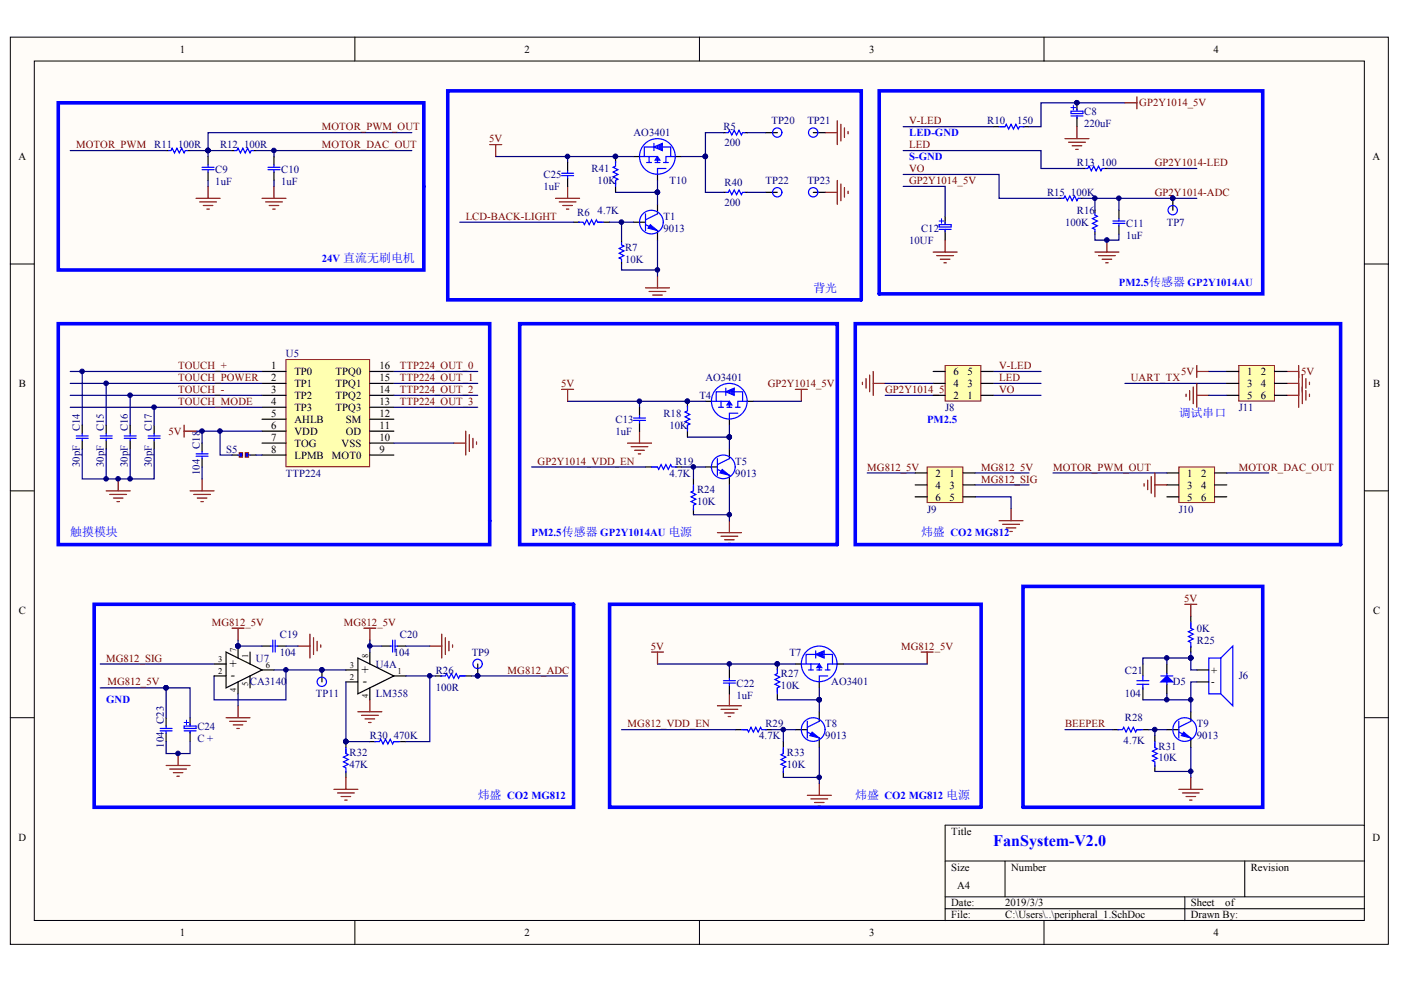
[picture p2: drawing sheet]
<svg xmlns="http://www.w3.org/2000/svg" width="287mm" height="202mm" viewBox="0 0 287 202" stroke-linecap="round" stroke-linejoin="round" font-family="sans-serif">
<defs><g id="words">
<text font-size="3.3" fill="#00f" x="203.3" y="173.2">FanSystem-V2.0</text>
<g font-size="2.7">
<text x="47" y="136.9">+</text>
<text x="47.2" y="139.1">-</text>
<text x="74" y="138.1">+</text>
<text x="74.3" y="140.3">-</text>
</g>
<g font-size="2.4" fill="#00f">
<text x="166.5" y="59.7">背光</text>
<text x="241.3" y="85.4">调试串口</text>
<text x="14.4" y="109.8">触摸模块</text>
<text x="188.6" y="109.8">炜盛 CO2 MG812</text>
<text x="97.8" y="163.6">炜盛 CO2 MG812</text>
<text x="175.1" y="163.6">炜盛 CO2 MG812 电源</text>
</g>
<g font-size="2.2">
<text x="36.8" y="10.8">1</text>
<text x="107.4" y="10.8">2</text>
<text x="177.9" y="10.8">3</text>
<text x="248.5" y="10.8">4</text>
<text x="3.8" y="32.8">A</text>
<text x="281" y="32.8">A</text>
<text x="55.5" y="75.6">1</text>
<text x="60.3" y="76.8">TP0</text>
<text x="68.7" y="76.8">TPQ0</text>
<text x="77.7" y="75.6">16</text>
<text x="195.2" y="76.8">6</text>
<text x="198" y="76.8">5</text>
<text x="255.3" y="76.8">1</text>
<text x="258.1" y="76.8">2</text>
<text x="3.8" y="79.3">B</text>
<text x="55.5" y="78">2</text>
<text x="55.5" y="80.5">3</text>
<text x="55.5" y="82.9">4</text>
<text x="60.3" y="79.3">TP1</text>
<text x="60.3" y="81.7">TP2</text>
<text x="68.7" y="81.7">TPQ2</text>
<text x="68.7" y="79.3">TPQ1</text>
<text x="77.7" y="82.9">13</text>
<text x="77.7" y="80.5">14</text>
<text x="77.7" y="78">15</text>
<text x="195.2" y="81.7">2</text>
<text x="195.2" y="79.3">4</text>
<text x="198" y="81.7">1</text>
<text x="198" y="79.3">3</text>
<text x="255.3" y="79.3">3</text>
<text x="255.3" y="81.7">5</text>
<text x="258.1" y="79.3">4</text>
<text x="258.1" y="81.7">6</text>
<text x="281.1" y="79.3">B</text>
<text x="55.5" y="85.4">5</text>
<text x="55.5" y="87.8">6</text>
<text x="60.3" y="84.2">TP3</text>
<text x="60.3" y="86.6">AHLB</text>
<text x="60.3" y="89">VDD</text>
<text x="68.7" y="84.2">TPQ3</text>
<text x="70.8" y="89">OD</text>
<text x="70.8" y="86.6">SM</text>
<text x="77.7" y="87.8">11</text>
<text x="77.7" y="85.4">12</text>
<text x="55.5" y="90.3">7</text>
<text x="55.5" y="92.7">8</text>
<text x="60.3" y="91.5">TOG</text>
<text x="60.3" y="93.9">LPMB</text>
<text x="68" y="93.9">MOT0</text>
<text x="69.9" y="91.5">VSS</text>
<text x="77.7" y="92.7">9</text>
<text x="77.7" y="90.3">10</text>
<text x="191.5" y="97.6">2</text>
<text x="191.5" y="100.1">4</text>
<text x="194.4" y="97.6">1</text>
<text x="194.4" y="100.1">3</text>
<text x="243" y="97.6">1</text>
<text x="243" y="100.1">3</text>
<text x="245.9" y="97.6">2</text>
<text x="245.9" y="100.1">4</text>
<text x="191.5" y="102.5">6</text>
<text x="194.4" y="102.5">5</text>
<text x="243" y="102.5">5</text>
<text x="245.9" y="102.5">6</text>
<text x="3.8" y="125.7">C</text>
<text x="281.1" y="125.7">C</text>
<text x="247.9" y="137.9">+</text>
<text x="247.9" y="140.4">-</text>
<text x="3.8" y="172.2">D</text>
<text x="194.7" y="171">Title</text>
<text x="281" y="172.2">D</text>
<text x="194.7" y="178.3">Size</text>
<text x="207" y="178.3">Number</text>
<text x="256.1" y="178.3">Revision</text>
<text x="194.7" y="185.6">Date:</text>
<text x="195.9" y="182">A4</text>
<text x="205.8" y="185.6">2019/3/3</text>
<text x="243.8" y="185.6">Sheet</text>
<text x="250.8" y="185.6">of</text>
<text x="36.8" y="191.8">1</text>
<text x="107.4" y="191.8">2</text>
<text x="177.9" y="191.8">3</text>
<text x="194.7" y="188.1">File:</text>
<text x="205.8" y="188.1">C:\Users\..\peripheral_1.SchDoc</text>
<text x="243.8" y="188.1">Drawn By:</text>
<text x="248.5" y="191.8">4</text>
</g>
<g font-size="2.2" fill="#000080">
<text x="222" y="23.5">C8</text>
<text x="129.7" y="27.9">AO3401</text>
<text x="148.1" y="26.7">R5</text>
<text x="148.3" y="29.9">200</text>
<text x="157.9" y="25.5">TP20</text>
<text x="165.3" y="25.5">TP21</text>
<text x="202.1" y="25.5">R10</text>
<text x="208.2" y="25.5">150</text>
<text x="222" y="26">220uF</text>
<text x="31.6" y="30.4">R11</text>
<text x="36.5" y="30.4">100R</text>
<text x="44.1" y="35.5">C9</text>
<text x="45.1" y="30.4">R12</text>
<text x="50" y="30.4">100R</text>
<text x="57.6" y="35.5">C10</text>
<text x="121.1" y="35.3">R41</text>
<text x="220.5" y="34">R13</text>
<text x="225.4" y="34">100</text>
<text x="44.1" y="37.9">1uF</text>
<text x="57.6" y="37.9">1uF</text>
<text x="111.3" y="36.5">C25</text>
<text x="111.3" y="38.9">1uF</text>
<text x="122.3" y="37.7">10K</text>
<text x="137.1" y="37.7">T10</text>
<text x="148.3" y="38.2">R40</text>
<text x="156.7" y="37.7">TP22</text>
<text x="165.3" y="37.7">TP23</text>
<text x="214.3" y="40.2">R15</text>
<text x="219.2" y="40.2">100K</text>
<text x="118.2" y="44.3">R6</text>
<text x="122.3" y="43.8">4.7K</text>
<text x="135.8" y="45">T1</text>
<text x="135.8" y="47.5">9013</text>
<text x="148.3" y="42.1">200</text>
<text x="188.6" y="47.5">C12</text>
<text x="218" y="46.2">100K</text>
<text x="220.5" y="43.8">R16</text>
<text x="230.5" y="46.5">C11</text>
<text x="238.9" y="46.2">TP7</text>
<text x="128" y="51.4">R7</text>
<text x="128" y="53.8">10K</text>
<text x="186.1" y="49.9">10UF</text>
<text x="230.5" y="48.9">1uF</text>
<text x="58.5" y="73.2">U5</text>
<text x="143.2" y="81.7">T4</text>
<text x="144.4" y="78">AO3401</text>
<text x="16.4" y="88.3" transform="rotate(-90 16.4 88.3)">C14</text>
<text x="21.3" y="88.3" transform="rotate(-90 21.3 88.3)">C15</text>
<text x="26.2" y="88.3" transform="rotate(-90 26.2 88.3)">C16</text>
<text x="31.1" y="88.3" transform="rotate(-90 31.1 88.3)">C17</text>
<text x="126" y="86.6">C13</text>
<text x="126" y="89">1uF</text>
<text x="135.8" y="85.4">R18</text>
<text x="137.1" y="87.8">10K</text>
<text x="193.5" y="84.2">J8</text>
<text x="253.6" y="84.2">J11</text>
<text x="16.4" y="95.6" transform="rotate(-90 16.4 95.6)">30pF</text>
<text x="21.3" y="95.6" transform="rotate(-90 21.3 95.6)">30pF</text>
<text x="26.2" y="95.6" transform="rotate(-90 26.2 95.6)">30pF</text>
<text x="31.1" y="95.6" transform="rotate(-90 31.1 95.6)">30pF</text>
<text x="40.9" y="92" transform="rotate(-90 40.9 92)">C18</text>
<text x="46.3" y="92.7">S5</text>
<text x="138.3" y="95.2">R19</text>
<text x="150.5" y="95.2">T5</text>
<text x="40.9" y="97.4" transform="rotate(-90 40.9 97.4)">104</text>
<text x="58.5" y="97.6">TTP224</text>
<text x="137.1" y="97.6">4.7K</text>
<text x="142.7" y="101">R24</text>
<text x="150.5" y="97.6">9013</text>
<text x="142.7" y="103.5">10K</text>
<text x="189.8" y="105">J9</text>
<text x="241.3" y="105">J10</text>
<text x="57.3" y="130.6">C19</text>
<text x="81.9" y="130.6">C20</text>
<text x="245" y="131.9">R25</text>
<text x="245" y="129.4">0K</text>
<text x="52.4" y="135.5">U7</text>
<text x="57.3" y="134.3">104</text>
<text x="77" y="136.7">U4A</text>
<text x="80.6" y="134.3">104</text>
<text x="89.2" y="137.9">R26</text>
<text x="96.6" y="134.3">TP9</text>
<text x="161.6" y="134.3">T7</text>
<text x="230.3" y="137.9">C21</text>
<text x="51.2" y="140.4">CA3140</text>
<text x="64.7" y="142.8">TP11</text>
<text x="77" y="142.8">LM358</text>
<text x="89.2" y="141.6">100R</text>
<text x="150.8" y="140.6">C22</text>
<text x="150.8" y="143.1">1uF</text>
<text x="159.9" y="138.7">R27</text>
<text x="159.9" y="141.1">10K</text>
<text x="170.2" y="140.4">AO3401</text>
<text x="230.3" y="142.8">104</text>
<text x="240.1" y="140.4">D5</text>
<text x="253.6" y="139.2">J6</text>
<text x="33.5" y="148.2" transform="rotate(-90 33.5 148.2)">C23</text>
<text x="40.4" y="149.5">C24</text>
<text x="156.7" y="149">R29</text>
<text x="169" y="149">T8</text>
<text x="230.3" y="147.7">R28</text>
<text x="245" y="149">T9</text>
<text x="33.5" y="153.1" transform="rotate(-90 33.5 153.1)">104</text>
<text x="40.4" y="151.9">C +</text>
<text x="71.5" y="154.8">R32</text>
<text x="75.7" y="151.4">R30</text>
<text x="80.6" y="151.4">470K</text>
<text x="155.4" y="151.4">4.7K</text>
<text x="161.1" y="154.8">R33</text>
<text x="169" y="151.4">9013</text>
<text x="230" y="152.4">4.7K</text>
<text x="237.2" y="153.6">R31</text>
<text x="237.2" y="155.8">10K</text>
<text x="245" y="151.4">9013</text>
<text x="71.5" y="157.3">47K</text>
<text x="161.1" y="157.3">10K</text>
</g>
<g font-size="2.2" fill="#800000">
<text x="233.2" y="21.8">GP2Y1014_5V</text>
<text x="65.9" y="26.7">MOTOR_PWM_OUT</text>
<text x="100.1" y="29.1">5V</text>
<text x="186.1" y="25.5">V-LED</text>
<text x="15.6" y="30.4">MOTOR_PWM</text>
<text x="65.9" y="30.4">MOTOR_DAC_OUT</text>
<text x="186.1" y="30.4">LED</text>
<text x="186.1" y="35.3">VO</text>
<text x="236.4" y="34">GP2Y1014-LED</text>
<text x="186.1" y="37.7">GP2Y1014_5V</text>
<text x="236.4" y="40.2">GP2Y1014-ADC</text>
<text x="95.3" y="45">LCD-BACK-LIGHT</text>
<text x="36.5" y="75.6">TOUCH_+</text>
<text x="81.9" y="75.6">TTP224_OUT_0</text>
<text x="204.5" y="75.6">V-LED</text>
<text x="241.8" y="76.8">5V</text>
<text x="266.4" y="76.8">5V</text>
<text x="36.5" y="82.9">TOUCH_MODE</text>
<text x="36.5" y="80.5">TOUCH_-</text>
<text x="36.5" y="78">TOUCH_POWER</text>
<text x="81.9" y="78">TTP224_OUT_1</text>
<text x="81.9" y="80.5">TTP224_OUT_2</text>
<text x="81.9" y="82.9">TTP224_OUT_3</text>
<text x="114.9" y="79.3">5V</text>
<text x="157.2" y="79.3">GP2Y1014_5V</text>
<text x="181.2" y="80.5">GP2Y1014_5V</text>
<text x="204.5" y="78">LED</text>
<text x="204.5" y="80.5">VO</text>
<text x="231.5" y="78">UART_TX</text>
<text x="34.5" y="89">5V</text>
<text x="110" y="95.2">GP2Y1014_VDD_EN</text>
<text x="177.5" y="96.4">MG812_5V</text>
<text x="200.9" y="98.8">MG812_SIG</text>
<text x="200.9" y="96.4">MG812_5V</text>
<text x="215.6" y="96.4">MOTOR_PWM_OUT</text>
<text x="253.6" y="96.4">MOTOR_DAC_OUT</text>
<text x="242.4" y="123.3">5V</text>
<text x="43.4" y="128.2">MG812_5V</text>
<text x="70.4" y="128.2">MG812_5V</text>
<text x="21.7" y="135.5">MG812_SIG</text>
<text x="103.9" y="137.9">MG812_ADC</text>
<text x="133.2" y="133.1">5V</text>
<text x="184.5" y="133.1">MG812_5V</text>
<text x="22" y="140.4">MG812_5V</text>
<text x="128.5" y="149">MG812_VDD_EN</text>
<text x="218" y="149">BEEPER</text>
</g>
<g font-size="2.2" fill="#00f">
<text x="186.1" y="27.9">LED-GND</text>
<text x="186.1" y="32.8">S-GND</text>
<text x="65.9" y="53.6">24V 直流无刷电机</text>
<text x="229.1" y="58.5">PM2.5传感器 GP2Y1014AU</text>
<text x="189.8" y="86.6">PM2.5</text>
<text x="108.8" y="109.8">PM2.5传感器 GP2Y1014AU 电源</text>
<text x="21.7" y="144.1">GND</text>
</g>
<g font-size="1.8">
<text x="44.7" y="135.6">3</text>
<text x="48.3" y="133.5" transform="rotate(-90 48.3 133.5)">7</text>
<text x="50.8" y="134.8" transform="rotate(-90 50.8 134.8)">1</text>
<text x="54.4" y="136.8">6</text>
<text x="71.6" y="136.8">3</text>
<text x="75.4" y="134.8" transform="rotate(-90 75.4 134.8)">8</text>
<text x="44.7" y="138.1">2</text>
<text x="48.3" y="141.8" transform="rotate(-90 48.3 141.8)">4</text>
<text x="50.8" y="140.6" transform="rotate(-90 50.8 140.6)">5</text>
<text x="71.6" y="139.3">2</text>
<text x="75.4" y="143" transform="rotate(-90 75.4 143)">4</text>
<text x="81.4" y="138.1">1</text>
</g>
</g></defs>
<g fill="#fffcf8" stroke="#000" stroke-width=".2">
<path d="M2.1 7.6h282.1v185.8h-282.1z"/>
<path d="M7 12.5h272.3v176h-272.3z"/>
</g>
<g fill="none" stroke="#000" stroke-width=".2">
<path d="M72.7 7.6v4.9M143.2 7.6v4.9M213.7 7.6v4.9M2.1 54.1h4.9M279.4 54.1h4.9M2.1 100.5h4.9M279.4 100.5h4.9M2.1 147h4.9M279.4 147h4.9M193.5 176.3h85.9M205.8 176.3v7.4M254.8 176.3v7.4"/>
<path d="M279.4 169h-85.9v19.6M72.7 188.6v4.9M143.2 188.6v4.9M193.5 183.7h85.9M193.5 186.1h85.9M213.7 188.6v4.9M242.6 183.7v4.9"/>
</g>
<path d="M11.9 66.3h88.4v45.2h-88.4z" fill="none" stroke="#00f" stroke-width=".74"/>
<path d="M58.5 73.6h17.2v22h-17.2z" fill="#ffffb0" stroke="#800000" stroke-width=".2"/>
<g fill="none" stroke="#000" stroke-width=".25">
<path d="M53.6 76.1h4.9M53.6 78.5h4.9M75.7 76.1h4.9M75.7 78.5h4.9M16.8 87.1v1.7M16.8 90.3v1.7M21.7 87.1v1.7M21.7 90.3v1.7M26.6 87.1v1.7M26.6 90.3v1.7M31.6 87.1v1.7M31.6 90.3v1.7"/>
<path d="M41.4 90.8v1.7M41.4 93.9v1.7M47.5 93.2h1.2M51.2 93.2h1.2M53.6 81h4.9M53.6 83.4h4.9M53.6 85.9h4.9M53.6 88.3h4.9M53.6 90.8h4.9M53.6 93.2h4.9M75.7 81h4.9M75.7 83.4h4.9"/>
<path d="M75.7 85.9h4.9M75.7 88.3h4.9M75.7 90.8h4.9M75.7 93.2h4.9"/>
</g>
<g fill="none" stroke="#000080" stroke-width=".25">
<path d="M14.4 76.1h39.2M14.4 78.5h39.2M16.8 76.1v11M21.7 78.5v8.6M80.6 76.1h17.2M80.6 78.5h17.2M14.4 81h39.2M14.4 83.4h39.2M16.8 92v6.1h14.8v-6.1M21.7 92v6.1M26.6 81v6.1M26.6 92v6.1"/>
<path d="M31.6 83.4v3.7M40.1 88.3h13.5M41.4 88.3v2.5M41.4 95.6v2.5M80.6 81h17.2M80.6 83.4h17.2"/>
</g>
<g fill="none" stroke="#00f" stroke-width=".25">
<path d="M15.6 89.8h2.5M15.6 89.3h2.5M16.8 88.8v.5M16.8 89.8v.5M20.5 89.8h2.5M20.5 89.3h2.5M21.7 88.8v.5M21.7 89.8v.5M25.4 89.8h2.5M25.4 89.3h2.5M26.6 88.8v.5M26.6 89.8v.5"/>
<path d="M30.3 89.8h2.5M30.3 89.3h2.5M31.6 88.8v.5M31.6 89.8v.5M40.1 93.4h2.5M40.1 93h2.5M41.4 92.5v.5M41.4 93.4v.5"/>
</g>
<g fill="#000080" stroke="#000080" stroke-width=".2">
<circle cx="31.5" cy="83.4" r=".47"/>
<circle cx="26.6" cy="80.9" r=".47"/>
<circle cx="21.7" cy="78.5" r=".47"/>
<circle cx="16.8" cy="76.1" r=".47"/>
<circle cx="21.7" cy="98.1" r=".47"/>
<circle cx="26.6" cy="98.1" r=".47"/>
<circle cx="24.2" cy="98.1" r=".47"/>
<circle cx="41.3" cy="88.3" r=".47"/>
</g>
<g fill="none" stroke="#800000" stroke-width=".25">
<path d="M24.2 98.1v2.4M41.4 98.1v2.4M92.9 90.8h2.4M95.3 88.3v4.9M96.1 89v3.5M96.8 89.8v1.9M97.6 90.5v.5M21.7 100.5h4.9M22.5 101.3h3.4M23.2 102h2M23.9 102.7h.5M38.9 100.5h4.9"/>
<path d="M39.7 101.3h3.4M40.4 102h2M41.1 102.7h.5"/>
</g>
<g fill="#00f" stroke="#800000" stroke-width=".2">
<path d="M49 92.7h.7v.9h-.7z"/>
<path d="M50.2 92.7h.7v.9h-.7z"/>
</g>
<g fill="none" stroke="#00f" stroke-width=".25">
<path d="M34.5 30.8h.5l.2-.4 .5 .9 .5-.9 .5 .9 .5-.9 .5 .9 .2-.5h.5M41.4 34.8h2.4M41.4 34.3h2.4M42.6 33.8v.5M42.6 34.8v.4M204.5 25.9h1.3M204.8 25.9h1l.2-.4 .5 .9 .5-.9 .5 .9 .5-.9 .5 .9 .2-.5h1M219.2 22.8h2.5v.5h-2.5zM219.2 23.7h2.5M220.5 22.3v.5M220.5 23.7v.5M222.2 34.5h.5l.2-.5 .5 1 .5-1 .5 1 .5-1 .5 1 .2-.5h.5"/>
<path d="M192.3 46h2.4v.5h-2.4zM192.3 47h2.4M193.5 45.5v.5M193.5 47v.5M217.3 40.6h.5l.2-.5 .5 1 .5-1 .5 1 .5-1 .5 1 .2-.5h.5M224.2 43.6v.4l.4 .3-.9 .5 .9 .5-.9 .5 .9 .4-.9 .5 .5 .3v.5M227.8 45.8h2.5M227.8 45.3h2.5M229.1 44.8v.5M229.1 45.8v.4M148.6 79.5v1.5M149.8 79.7v1"/>
<path d="M150.1 80h-.8v.5h.8M150.3 79.7h-.2v1h.2M48.7 93.2h.3M50.9 93.2h.3M129.7 86.1h2.4M129.7 85.6h2.4M130.9 85.1v.5M130.9 86.1v.5M133.4 95.6h1.2M133.6 95.6h1l.2 .5 .5-.9 .5 .9 .5-.9 .5 .9 .5-.9 .2 .4h1M140.7 83.2v.9l-.5 .3 1 .5-1 .5 1 .5-1 .4 1 .5-.5 .3v1M140.7 87.1v1.2"/>
<path d="M142 99.6v.9l-.5 .3 1 .5-1 .5 1 .4-1 .5 1 .5-.5 .3v.9M142 99.3v1.2M145.6 82.2h2v1.2M146.6 82.2v-2h5.4v2M146.9 96.1l2.4 1.3M146.9 93.9v3.5M147.1 83.4h1M147.6 82.2h1.7v1.2M148.6 80.2l1.7-.7v1.5zM148.8 83.4h1M149.1 82.7h.5M149.3 82.2l.5 .7h-1z"/>
<path d="M149.3 93.9l-2.4 1.3M150.5 95.6a2.43 2.43 0 0 0-3.5-2.2 2.43 2.43 0 0 0-.5 4.1 2.43 2.43 0 0 0 3.9-1.3l.1-.5M150.5 83.4h1M151 84.6h-1.7v1.3M153 82.2h-2v1.2M55.4 132.3h.4M55.8 131.1v2.4M56.3 132.3h.5M56.3 131.1v2.4M79.9 132.3h.5M80.4 131.1v2.4M80.9 131.1v2.4"/>
<path d="M80.9 132.3h.5M90.2 138.4h1l.2-.5 .5 1 .5-1 .5 1 .5-1 .5 1 .2-.5h1M94.1 138.4h1.2M148.1 139.4h2.4M148.1 139.9h2.4M149.3 138.9v.5M149.3 139.9v.5M159.1 137v.9l-.5 .3 1 .5-1 .5 1 .5-1 .4 1 .5-.5 .3v1M164 136h2v1.2M165 136v-2h5.4v2M165.5 137.2h1M166 136h1.7v1.2"/>
<path d="M167 134l1.7-.7v1.5zM167 133.3v1.5M167.2 137.2h1M167.5 136.5h.5M167.7 136l.5 .7h-1zM168.2 133.5v1M168.5 133.8h-.8v.5h.8M168.7 133.5h-.2v1h.2M168.9 137.2h1M169.4 138.4h-1.7v1.3M171.4 136h-2v1.2M232.7 139.4h2.5"/>
<path d="M234 138.4v1M237.6 138.4h2.5M238.9 137.9v.5M238.9 139.7v.4M243.8 127.7v1l.5 .2-1 .5 1 .5-1 .5 1 .5-1 .4 .5 .3v1M243.8 127.4v1.3M247.5 134.8h2.4v7.3h-2.4zM249.9 134.8l2.5-2.5v12.2l-2.5-2.4M32.8 149.2h2.4M32.8 149.7h2.4M34 148.7v.5M34 149.7v.5"/>
<path d="M37.7 148.7h2.4v.5h-2.4zM37.7 149.7h2.4M38.9 148.2v.5M38.9 149.7v.5M70.8 153.4v.9l.5 .3-1 .5 1 .5-1 .4 1 .5-1 .5 .5 .3v.9M70.8 153.1v1.2M76.7 151.9h1l.2-.5 .5 1 .5-1 .5 1 .5-1 .5 1 .2-.5h1M80.6 151.9h1.3M151.8 149.4h1.2M152 149.4h1l.2 .5 .5-1 .5 1 .5-1 .5 1 .5-1 .2 .5h1M159.1 140.9v1.2M160.4 153.4v.9l-.5 .3 1 .5-1 .5 1 .4-1 .5 1 .5-.5 .3v.9"/>
<path d="M160.4 153.1v1.2M165.3 149.9l2.4 1.3M165.3 147.7v3.5M167.7 147.7l-2.4 1.2M168.9 149.4a2.43 2.43 0 0 0-3.5-2.2 2.43 2.43 0 0 0-.5 4.1 2.43 2.43 0 0 0 3.9-1.3l.1-.5M228.8 149.4h1l.2-.5 .5 1 .5-1 .5 1 .5-1 .5 1 .2-.5h1M232.7 149.4h1.3M232.7 140.1h2.5M234 140.1v1M236.4 152.1v1l.5 .3-1 .4 1 .5-1 .5 1 .5-1 .5 .5 .2v1M236.4 151.9v1.2M241.3 149.9l2.5 1.3"/>
<path d="M241.3 147.7v3.5M243.8 147.7l-2.5 1.2M245 149.4a2.43 2.43 0 0 0-3.5-2.2 2.43 2.43 0 0 0-.5 4.1 2.43 2.43 0 0 0 3.9-1.3l.1-.5"/>
<circle cx="240.1" cy="43" r=".96"/>
<circle cx="149.3" cy="82.2" r="3.6"/>
<circle cx="65.9" cy="139.6" r=".96"/>
<circle cx="97.8" cy="136" r=".96"/>
<circle cx="167.7" cy="136" r="3.6"/>
</g>
<g fill="none" stroke="#000080" stroke-width=".25">
<path d="M14.4 30.8h19.6M42.6 37v1.2M184.9 35.7h19.6v4.9h12.3M184.9 38.2h8.6v6.1M184.9 25.9h18.4M226.6 34.5h18.4M230.3 21.1h-17.2v4.8h-2.4M221.7 40.6h23.3M224.2 48v1.2h4.9v-1.2M224.2 40.6v2.5M229.1 40.6v2.5M203.3 78.5h9.8"/>
<path d="M45 88.3v4.9h2.5M52.4 93.2h1.2M108.8 95.6h23.3M116.2 82.2h28.2M130.9 82.2v1.2M139.5 95.6h4.9M142 95.6v2.5M149.3 89.5v2.5M149.3 99.3v7.3M181.2 81h9.8M199.6 99.3h11.1M199.6 96.9h11.1"/>
<path d="M203.3 81h9.8M142 105.4h7.3M20.5 136h23.3M56.1 137.2h14.7M58.5 137.2v6.1h-14.7v-4.9M58.5 132.3h2.5M70.8 139.7v12.2h4.9M75.7 131.1v2.4M75.7 132.3h2.5M83.1 138.4h6.1M83.1 132.3h4.9M88 138.4v13.5h-4.9"/>
<path d="M96.6 138.4h19.6M134.6 136h28.2M149.3 136v1.2M238.9 134.8v1.2M243.8 134.8h-9.8v1.2M243.8 134.8v2.4h1.2M243.8 133.5v1.3M245 139.7h-1.2v6.1M20.5 140.9h13.5M34 151.9v2.4h4.9v-2.4M34 140.9h4.9v6.1M34 140.9v6.1"/>
<path d="M48.7 142.1v2.4M127.2 149.4h23.3M157.9 149.4h4.9M159.1 143.3h8.6M160.4 149.4v2.5M160.4 159.2h7.3M167.7 140.9v4.9M167.7 153.1v7.3M218 149.4h9.8M234 143.3h9.8M235.2 149.4h3.7M236.4 149.4v1.3"/>
<path d="M236.4 158h7.4M238.9 142.1v1.2M243.8 153.1v6.1"/>
</g>
<g fill="#000080" stroke="#000080" stroke-width=".2">
<circle cx="45" cy="88.3" r=".47"/>
<circle cx="220.4" cy="21" r=".47"/>
<circle cx="224.1" cy="40.6" r=".47"/>
<circle cx="226.6" cy="49.2" r=".47"/>
<circle cx="229" cy="40.6" r=".47"/>
<circle cx="240.1" cy="40.6" r=".47"/>
<circle cx="36.4" cy="154.3" r=".47"/>
<circle cx="58.5" cy="137.2" r=".47"/>
<circle cx="88" cy="138.4" r=".47"/>
<circle cx="70.8" cy="151.9" r=".47"/>
<circle cx="75.7" cy="132.3" r=".47"/>
<circle cx="97.8" cy="138.4" r=".47"/>
<circle cx="65.9" cy="137.2" r=".47"/>
<circle cx="238.9" cy="134.7" r=".47"/>
<circle cx="238.9" cy="143.3" r=".47"/>
<circle cx="243.8" cy="143.3" r=".47"/>
<circle cx="236.4" cy="149.4" r=".47"/>
<circle cx="243.8" cy="134.7" r=".47"/>
<circle cx="243.8" cy="158" r=".47"/>
<circle cx="159.1" cy="136" r=".47"/>
<circle cx="160.3" cy="149.4" r=".47"/>
<circle cx="167.7" cy="159.2" r=".47"/>
<circle cx="149.3" cy="136" r=".47"/>
<circle cx="34" cy="140.9" r=".47"/>
<circle cx="167.7" cy="143.3" r=".47"/>
<circle cx="140.7" cy="82.2" r=".47"/>
<circle cx="141.9" cy="95.6" r=".47"/>
<circle cx="149.3" cy="105.4" r=".47"/>
<circle cx="130.9" cy="82.2" r=".47"/>
<circle cx="149.3" cy="89.5" r=".47"/>
</g>
<path d="M180 18.6h78.5v41.6h-78.5zM11.9 21.1h74.9v34.2h-74.9zM106.4 66.3h65v45.2h-65zM175.1 66.3h99.3v45.2h-99.3zM19.3 123.8h98.1v41.5h-98.1zM124.8 123.8h76v41.5h-76zM209.4 120.1h49.1v45.2h-49.1z" fill="none" stroke="#00f" stroke-width=".74"/>
<g fill="none" stroke="#000" stroke-width=".25">
<path d="M34 30.8h.5M38.4 30.8h.5M42.6 32.1v1.7M42.6 35.2v1.8M203.3 25.9h1.2M209.4 25.9h1.3M220.5 21.1v1.4M220.5 24v1.9M221.7 34.5h.5M226.1 34.5h.5M193.5 44.3v1.5M193.5 47.2v2"/>
<path d="M216.8 40.6h.5M221.2 40.6h.5M224.2 43.1v.5M224.2 47.5v.5M229.1 43.1v1.7M229.1 46.2v1.8M240.1 40.6v2.5M130.9 83.4v1.7M130.9 86.6v1.7M132.1 95.6h1.3M138.3 95.6h1.2M140.7 82.2v1.2"/>
<path d="M140.7 88.3v1.2M142 98.1v1.2M144.4 82.2h1.2M144.4 95.6h2.5M149.3 85.9v1.2M149.3 92v1.9M149.3 97.4v1.9M153 82.2h1.2M142 104.2v1.2M53.6 132.3h1.8M56.8 132.3h1.7M65.9 137.2v2.5"/>
<path d="M70.8 139.7h2.5M70.8 137.2h2.5M73.3 134.8l7.3 3.6-7.3 3.7zM75.7 133.5v2.5M78.2 132.3h1.7M80.6 138.4h2.5M81.4 132.3h1.7M89.2 138.4h1.2M95.3 138.4h1.3M97.8 136v2.4M149.3 137.2v1.7M159.1 136v1.2"/>
<path d="M162.8 136h1.2M167.7 139.7v1.2M171.4 136h1.2M234 136v2.4M238.9 136v1.9M243.8 126.2v1.2M243.8 132.3v1.2M245 139.7h2.5M245 137.2h2.5M34 147v1.7M34 150.2v1.7M38.9 147v1.5"/>
<path d="M38.9 149.9v2M70.8 151.9v1.2M70.8 158v1.2M75.7 140.9v2.4M75.7 151.9h1.2M81.9 151.9h1.2M149.3 140.4v1.7M150.5 149.4h1.3M156.7 149.4h1.2M159.1 142.1v1.2M160.4 151.9v1.2M160.4 158v1.2"/>
<path d="M162.8 149.4h2.5M167.7 145.8v1.9M167.7 151.2v1.9M227.8 149.4h1.3M234 149.4h1.2M234 140.9v2.4M236.4 150.7v1.2M236.4 156.8v1.2M238.9 149.4h2.4M238.9 140.1v2M243.8 145.8v1.9M243.8 151.2v1.9"/>
</g>
<path d="M219.2 22h1M219.7 21.5v1M192.3 45.3h.9M192.7 44.8v1M37.7 148h1M38.2 147.5v1" fill="none" stroke="#00f" stroke-width=".2"/>
<g fill="none" stroke="#800000" stroke-width=".25">
<path d="M232.7 19.8v2.5M42.6 38.2v2.4M218 28.4h4.9M218.8 29.1h3.4M219.5 29.9h2M220.2 30.6h.5M220.5 25.9v2.5M230.3 21.1h2.4M40.1 40.6h4.9M40.9 41.4h3.4M41.6 42.1h2M42.4 42.8h.4"/>
<path d="M191 51.6h4.9M191.8 52.4h3.4M192.5 53.1h2M193.2 53.8h.5M193.5 49.2v2.4M224.2 51.6h4.9M224.9 52.4h3.4M225.6 53.1h2M226.4 53.8h.5M226.6 49.2v2.4M115 79.7h2.4M116.2 79.7v2.5"/>
<path d="M162.8 79.7h2.5M164 79.7v2.5M176.6 78.3v.5M177.3 77.5v2M178 76.8v3.4M178.8 76.1v4.9M178.8 78.5h2.4M263.4 76.1h2.5M265.9 74.9v2.4M265.9 78.5v4.9M266.6 79.3v3.4M267.3 80v1.9"/>
<path d="M37.7 87.1v2.4M37.7 88.3h2.4M128.5 90.8h4.9M129.2 91.5h3.4M129.9 92.2h2M130.7 93h.5M130.9 88.3v2.5M263.4 81h2.5M268.1 80.7v.5M146.9 109.1h4.9M147.6 109.8h3.4M148.3 110.6h2"/>
<path d="M149.1 111.3h.5M149.3 106.6v2.5M204.5 106.6h4.9M205.3 107.4h3.4M206 108.1h2M206.7 108.8h.5M207 104.2v2.4M47.5 128.7h2.5M48.7 128.7v2.4M61 132.3h2.5M63.5 129.9v4.9M64.2 130.6v3.4"/>
<path d="M64.9 131.3v2M65.7 132.1v.5M74.5 128.7h2.4M75.7 128.7v2.4M88 132.3h2.4M90.4 129.9v4.9M91.2 130.6v3.4M91.9 131.3v2M92.6 132.1v.5M133.4 133.5h2.4M134.6 133.5v2.5M188.6 133.5h2.4"/>
<path d="M189.8 133.5v2.5M242.6 123.8h2.4M243.8 123.8v2.4M34 156.8h4.9M34.7 157.5h3.5M35.5 158.2h1.9M36.2 159h.5M36.5 154.3v2.5M46.3 147h4.9M47 147.7h3.4M47.7 148.5h2M48.5 149.2h.5"/>
<path d="M48.7 144.5v2.5M70.8 159.2v2.5M73.3 145.8h4.9M74 146.5h3.4M74.7 147.2h2M75.5 148h.5M75.7 143.3v2.5M146.9 144.5h4.9M147.6 145.3h3.4M148.3 146h2M149.1 146.7h.5M149.3 142.1v2.4"/>
<path d="M243.8 159.2v2.5M68.4 161.7h4.9M69.1 162.4h3.4M69.8 163.1h2M70.6 163.9h.5M165.3 162.9h4.9M166 163.6h3.4M166.7 164.4h2M167.5 165.1h.5M167.7 160.4v2.5M241.3 161.7h4.9M242.1 162.4h3.4"/>
<path d="M242.8 163.1h2M243.5 163.9h.5"/>
</g>
<path d="M237.6 139.7l1.3-1.3 1.2 1.3z" fill="#00f" stroke="#00f" stroke-width=".25"/>
<g fill="#00f" stroke="#00f" stroke-width=".2">
<path d="M242.3 149.9l1.5 1.3-2-.5z"/>
<path d="M166.3 149.9l1.4 1.3-1.9-.5z"/>
<path d="M147.8 96.1l1.5 1.3-1.9-.5z"/>
</g>
<path d="M241.3 95.6h7.3v7.3h-7.3z" fill="#ffffb0" stroke="#800000" stroke-width=".2"/>
<g fill="none" stroke="#000" stroke-width=".25">
<path d="M238.9 96.9h2.4M238.9 99.3h2.4M248.7 96.9h2.4M248.7 99.3h2.4M238.9 101.8h2.4M248.7 101.8h2.4M43.8 138.4h2.5M43.8 136h2.5M46.3 133.5l7.3 3.7-7.3 3.7zM48.7 132.3v2.5M48.7 139.7v2.4M51.2 133.5v2.5"/>
<path d="M51.2 138.4v2.5M53.6 137.2h2.5"/>
</g>
<path d="M184.9 30.8h28.2v3.7h8.6M203.3 76.1h9.8M230.3 78.5h20.8M247.5 76.1h3.6M149.3 87.1v2.4h-8.6M177.5 96.9h9.9M215.6 96.9h23.3M199.6 101.8h7.4v2.4" fill="none" stroke="#000080" stroke-width=".25"/>
<path d="M263.4 78.5h2.5M265.9 76.1v4.9M266.6 76.8v3.4M267.3 77.5v2M268.1 78.3v.5M234.2 99.1v.5M234.9 98.3v2M235.7 97.6v3.4M236.4 96.9v4.9M236.4 99.3h2.5" fill="none" stroke="#800000" stroke-width=".25"/>
<g fill="#000080" stroke="#000080" stroke-width=".2">
<circle cx="149.3" cy="89.5" r=".47"/>
<circle cx="48.7" cy="132.3" r=".47"/>
</g>
<path d="M189.8 95.6h7.3v7.3h-7.3z" fill="#ffffb0" stroke="#800000" stroke-width=".2"/>
<path d="M187.4 96.9h2.4M187.4 99.3h2.4M197.2 96.9h2.4M197.2 99.3h2.4M187.4 101.8h2.4M197.2 101.8h2.4" fill="none" stroke="#000" stroke-width=".25"/>
<path d="M253.6 74.9h7.3v7.2h-7.3z" fill="#ffffb0" stroke="#800000" stroke-width=".2"/>
<path d="M251.1 76.1h2.5M251.1 78.5h2.5M261 76.1h2.4M261 78.5h2.4M251.1 81h2.5M261 81h2.4" fill="none" stroke="#000" stroke-width=".25"/>
<path d="M193.5 74.9h7.3v7.2h-7.3z" fill="#ffffb0" stroke="#800000" stroke-width=".2"/>
<g fill="none" stroke="#000" stroke-width=".25">
<path d="M47.5 30.8h.5M51.9 30.8h.5M56.1 32.1v1.7M56.1 35.2v1.8M116.2 33.3v1.7M116.2 36.5v1.7M126 32.1v1.2M126 38.2v1.2M129.7 32.1h1.2M134.6 35.7v1.3M138.3 32.1h1.2M148.1 27.2h.5"/>
<path d="M148.1 39.4h.5M152.5 27.2h.5M152.5 39.4h.5M156.7 27.2h2.4M156.7 39.4h2.4M166.5 27.2h2.4M166.5 39.4h2.4M117.4 45.5h1.3M123.6 45.5h1.2M127.2 49.2v.5M127.2 53.6v.5M129.7 45.5h2.4"/>
<path d="M134.6 41.8v2M134.6 47.2v2M191 78.5h2.5M191 76.1h2.5M200.8 78.5h2.5M200.8 76.1h2.5M191 81h2.5M200.8 81h2.5"/>
</g>
<g fill="none" stroke="#000080" stroke-width=".25">
<path d="M38.9 30.8h8.6M52.4 30.8h31.9M56.1 30.8v1.3M56.1 37v1.2M84.3 27.2h-41.7v4.9M101.5 32.1h28.2M116.2 32.1v1.2M126 39.4h8.6M134.6 37v4.8M139.5 32.1h4.9M144.4 32.1v7.3h3.7M148.1 27.2h-3.7v4.9"/>
<path d="M153 27.2h3.7M153 39.4h3.7M94.1 45.5h23.3M124.8 45.5h4.9M127.2 54.1v1.2h7.4M127.2 45.5v3.7M134.6 49.2v7.3M181.2 78.5h9.8M80.6 90.8h12.3M154.2 82.2h9.8M247.5 81h3.6M251.1 96.9h8.6"/>
<path d="M48.7 131.1v1.2h4.9M172.6 136h17.2"/>
</g>
<g fill="#000080" stroke="#000080" stroke-width=".2">
<circle cx="48.7" cy="132.3" r=".47"/>
<circle cx="126" cy="32" r=".47"/>
<circle cx="116.2" cy="32" r=".47"/>
<circle cx="127.2" cy="45.5" r=".47"/>
<circle cx="134.6" cy="55.3" r=".47"/>
<circle cx="134.6" cy="39.4" r=".47"/>
<circle cx="144.4" cy="32" r=".47"/>
<circle cx="42.6" cy="30.8" r=".47"/>
<circle cx="56.1" cy="30.8" r=".47"/>
</g>
<g fill="none" stroke="#00f" stroke-width=".25">
<path d="M48 30.8h.5l.2-.4 .5 .9 .5-.9 .5 .9 .5-.9 .5 .9 .2-.5h.5M54.9 34.8h2.4M54.9 34.3h2.4M56.1 33.8v.5M56.1 34.8v.4M115 36h2.4M115 35.5h2.4M116.2 35v.5M116.2 36v.5M126 33v1l-.5 .3 1 .5-1 .4 1 .5-1 .5 1 .5-.5 .3v.9M126 37v1.2M130.9 32.1h2v1.2"/>
<path d="M131.9 32.1v-2h5.4v2M132.4 33.3h1M132.9 32.1h1.7v1.2M133.9 30.1l1.7-.7v1.4zM133.9 29.4v1.4M134.1 33.3h1M134.4 32.6h.4M134.6 32.1l.5 .7h-1zM135.1 29.6v1M135.3 29.9h-.7v.5h.7M135.6 29.6h-.3v1h.3M135.8 33.3h1"/>
<path d="M136.3 34.5h-1.7v1.2M138.3 32.1h-2v1.2M148.6 27.2h.5l.2-.5 .5 1 .5-1 .5 1 .5-1 .5 1 .2-.5h.5M148.6 39.4h.5l.2-.5 .5 1 .5-1 .5 1 .5-1 .5 1 .2-.5h.5M118.4 45.5h1l.2 .5 .5-1 .5 1 .5-1 .5 1 .5-1 .2 .5h1M122.3 45.5h1.3M127.2 49.7v.5l.5 .2-.9 .5 .9 .5-.9 .5 .9 .5-.9 .4 .4 .3v.5M132.1 46l2.5 1.2M132.1 43.8v3.4M134.6 43.8l-2.5 1.2M135.8 45.5a2.43 2.43 0 0 0-3.5-2.2 2.43 2.43 0 0 0-.5 4.1 2.43 2.43 0 0 0 3.9-1.3l.1-.6"/>
<circle cx="134.6" cy="32" r="3.6"/>
<circle cx="159.1" cy="39.4" r=".96"/>
<circle cx="159.1" cy="27.1" r=".96"/>
<circle cx="166.5" cy="39.4" r=".96"/>
<circle cx="166.5" cy="27.1" r=".96"/>
</g>
<path d="M133.1 46l1.5 1.2-2-.5z" fill="#00f" stroke="#00f" stroke-width=".2"/>
<g fill="none" stroke="#800000" stroke-width=".25">
<path d="M56.1 38.2v2.4M100.3 29.6h2.4M101.5 29.6v2.5M116.2 38.2v2.4M168.9 27.2h2.5M168.9 39.4h2.5M171.4 24.7v4.9M171.4 37v4.8M172.1 25.5v3.4M172.1 37.7v3.4M172.9 26.2v1.9M172.9 38.4v2"/>
<path d="M173.6 26.9v.5M173.6 39.2v.4M53.6 40.6h4.9M54.4 41.4h3.4M55.1 42.1h2M55.8 42.8h.5M113.7 40.6h5M114.5 41.4h3.4M115.2 42.1h2M116 42.8h.4M132.1 59h5M132.9 59.7h3.4"/>
<path d="M134.6 56.5v2.5M133.6 60.4h2M134.4 61.2h.4M243.5 80v1.9M244.3 79.3v3.4M245 74.9v2.4M245 78.5v4.9M245 76.1h2.5M242.8 80.7v.5M245 81h2.5"/>
</g>
<path d="M91.7 18.6h84.6v42.8h-84.6z" fill="none" stroke="#00f" stroke-width=".74"/>
<use href="#words"/>
</svg>
